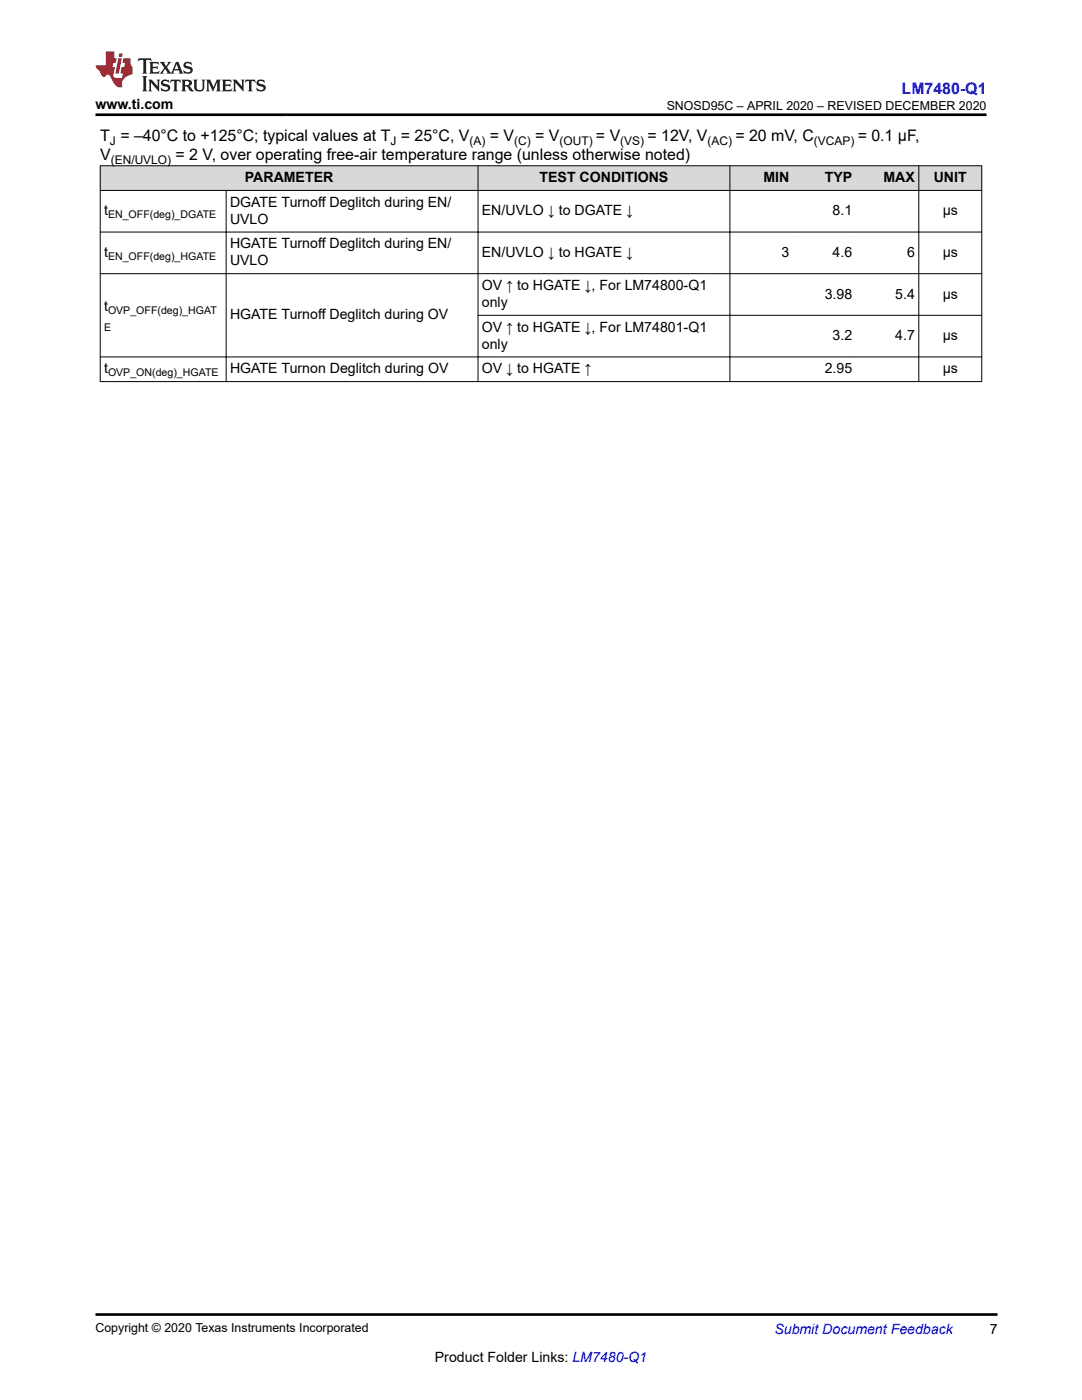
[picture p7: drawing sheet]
<svg xmlns="http://www.w3.org/2000/svg" width="216mm" height="279mm" viewBox="0 0 216 279" stroke-linecap="round" stroke-linejoin="round" font-family="sans-serif">
<defs><g id="words">
<text font-size="3.2" fill="#00f" x="179.9" y="18.7">LM7480-Q1</text>
<g font-size="3.2">
<text x="20" y="28.2">T = –40°C to +125°C; typical values at T = 25°C, V</text>
<text x="97.8" y="28.2">= V</text>
<text x="106.8" y="28.2">= V</text>
<text x="118.9" y="28.2">= V</text>
<text x="129.2" y="28.2">= 12V, V</text>
<text x="146.7" y="28.2">= 20 mV, C</text>
<text x="171.1" y="28.2">= 0.1 µF,</text>
<text x="20" y="32">V</text>
<text x="35" y="32">= 2 V, over operating free-air temperature range (unless otherwise noted)</text>
</g>
<g font-size="2.8">
<text x="19.1" y="21.8">www.ti.com</text>
<text x="45.9" y="41.3">DGATE Turnoff Deglitch during EN/</text>
<text x="48.9" y="36.4">PARAMETER</text>
<text x="107.7" y="36.4">TEST CONDITIONS</text>
<text x="152.3" y="36.4">MIN</text>
<text x="164.6" y="36.4">TYP</text>
<text x="176.3" y="36.4">MAX</text>
<text x="186.3" y="36.4">UNIT</text>
<text x="20.8" y="43">t</text>
<text x="45.9" y="44.7">UVLO</text>
<text x="96.2" y="43">EN/UVLO ↓ to DGATE ↓</text>
<text x="166.1" y="43">8.1</text>
<text x="188.1" y="43">µs</text>
<text x="20.8" y="51.3">t</text>
<text x="45.9" y="49.6">HGATE Turnoff Deglitch during EN/</text>
<text x="45.9" y="53">UVLO</text>
<text x="96.2" y="51.3">EN/UVLO ↓ to HGATE ↓</text>
<text x="155.9" y="51.3">3</text>
<text x="166.1" y="51.3">4.6</text>
<text x="181" y="51.3">6</text>
<text x="188.1" y="51.3">µs</text>
<text x="96.2" y="57.9">OV ↑ to HGATE ↓, For LM74800-Q1</text>
<text x="164.6" y="59.6">3.98</text>
<text x="178.6" y="59.6">5.4</text>
<text x="188.1" y="59.6">µs</text>
<text x="20.8" y="62">t</text>
<text x="45.9" y="63.7">HGATE Turnoff Deglitch during OV</text>
<text x="96.2" y="61.3">only</text>
<text x="96.2" y="66.2">OV ↑ to HGATE ↓, For LM74801-Q1</text>
<text x="96.2" y="69.6">only</text>
<text x="166.1" y="67.9">3.2</text>
<text x="178.6" y="67.9">4.7</text>
<text x="188.1" y="67.9">µs</text>
<text x="20.8" y="74.5">t</text>
<text x="45.9" y="74.5">HGATE Turnon Deglitch during OV</text>
<text x="96.2" y="74.5">OV ↓ to HGATE ↑</text>
<text x="164.6" y="74.5">2.95</text>
<text x="188.1" y="74.5">µs</text>
<text x="197.5" y="266.1">7</text>
<text x="86.8" y="271.7">Product Folder Links: LM7480-Q1</text>
</g>
<text font-size="2.8" fill="#00f" x="154.5" y="266.2">Submit Document Feedback</text>
<g font-size="2.5">
<text x="133" y="21.9">SNOSD95C – APRIL 2020 – REVISED DECEMBER 2020</text>
<text x="19.1" y="265.9">Copyright © 2020 Texas Instruments Incorporated</text>
</g>
<g font-size="2.4">
<text x="21.9" y="28.9">J</text>
<text x="77.9" y="28.9">J</text>
<text x="93.7" y="28.9">(A)</text>
<text x="102.6" y="28.9">(C)</text>
<text x="111.6" y="28.9">(OUT)</text>
<text x="123.8" y="28.9">(VS)</text>
<text x="141.2" y="28.9">(AC)</text>
<text x="162.4" y="28.9">(VCAP)</text>
<text x="22.1" y="32.7">(EN/UVLO)</text>
</g>
<g font-size="2.1">
<text x="21.6" y="43.5">EN_OFF(deg)_DGATE</text>
<text x="21.6" y="51.8">EN_OFF(deg)_HGATE</text>
<text x="20.8" y="66">E</text>
<text x="21.6" y="62.6">OVP_OFF(deg)_HGAT</text>
<text x="21.6" y="75.1">OVP_ON(deg)_HGATE</text>
</g>
</g></defs>
<g fill="#d8d8d8">
<path d="M20 33.1h175.9v4.9h-175.9z" fill-rule="evenodd"/>
<path d="M20.1 33.1h75.2v4.8h-75.2z" fill-rule="evenodd"/>
<path d="M95.4 33.1h50.2v4.8h-50.2z" fill-rule="evenodd"/>
<path d="M145.7 33.1h12.5v4.8h-12.5z" fill-rule="evenodd"/>
<path d="M158.2 33.1h12.6v4.8h-12.6z" fill-rule="evenodd"/>
<path d="M170.8 33.1h12.5v4.8h-12.5z" fill-rule="evenodd"/>
<path d="M183.4 33.1h12.4v4.8h-12.4z" fill-rule="evenodd"/>
</g>
<g fill="none" stroke="#000" stroke-width=".2">
<path d="M19.9 33.1h176.1M19.9 38h176.1M20 33v43.2M45.1 37.9v38.3M95.4 33v43.2M145.6 33v43.2M183.3 33v43.2M195.9 33v43.2M19.9 46.3h176.1M19.9 54.6h176.1M19.9 76.2h176.1M95.3 62.9h100.7"/>
<path d="M196 71.2h-176.1"/>
</g>
<path d="M27.7 11.6l-.2 .6 .5-.2h.6v.1v2.2l-.2 .4h1l-.2-.4v-2.2v-.1h.5l.5 .2-.1-.6zM29.8 12.4l.2 .3v1.6l-.2 .4h1.9l.1-.6a1.08 1.08 0 0 1-1.3 .2v-.7h.6l.4 .2v-.7l-.4 .2h-.6v-.5l.2-.2a1 1 0 0 1 1 .3l-.1-.5zM31.8 12.4l1 1.1-1 1.2h.9l-.2-.2 .4-.8 .5 .8-.2 .2h1.6l-.2-.2 .1-.5h1l.1 .5-.1 .2h.9l-.2-.4-.8-1.9h-.5l-1 2.1-.8-1.1 .9-1h-.8l.2 .2-.5 .6-.3-.6 .1-.2zM35.2 12.8l.4 1h-.8zM36.8 12.5a.65 .65 0 0 0-.2 .7 .65 .65 0 0 0 .6 .5l.7 .1 .1 .3a.79 .79 0 0 1-.7 .4 .79 .79 0 0 1-.7-.5l.1 .7 .2-.1a.93 .93 0 0 0 1.1 0 .93 .93 0 0 0 .4-.9 1.46 1.46 0 0 0-1.2-.6l-.1-.3a1.09 1.09 0 0 1 1.2 .2l-.2-.6-.1 .1-.6-.2zM28.4 15.2l.2 .4v2.2l-.2 .4h1l-.2-.4v-2.2l.2-.4zM29.6 15.9l.2 .4v1.5l-.2 .4h.8l-.3-.4v-1.3l1.7 1.8v-2l.2-.4h-.8l.2 .2 .1 1.1-1.2-1.3zM32.3 16a.65 .65 0 0 0-.2 .8 .65 .65 0 0 0 .7 .4l.6 .2 .1 .2a.79 .79 0 0 1-.7 .4 .79 .79 0 0 1-.7-.5l.1 .7 .2-.1a.93 .93 0 0 0 1.1 .1 .93 .93 0 0 0 .4-1 1.46 1.46 0 0 0-1.2-.5l-.1-.4a1.09 1.09 0 0 1 1.2 .2l-.2-.6-.1 .1-.6-.1zM34.1 15.9l-.1 .6a.63 .63 0 0 1 .7-.3l.1 1.6-.3 .4h1l-.2-.4v-1.6a.66 .66 0 0 1 .8 .3l-.1-.6zM36.2 15.9l.2 .4v1.5l-.2 .4h.9l-.2-.2v-.7h.5l.1 .2a.79 .79 0 0 0 1.2 .6l-1-.9a.61 .61 0 0 0 .6-.6 .61 .61 0 0 0-.5-.7zM36.9 16.2h.2a.47 .47 0 0 1 .5 .1 .47 .47 0 0 1 .1 .5l-.2 .1-.6 .1zM38.5 15.9l.2 .2a2.27 2.27 0 0 0 .4 2 1.04 1.04 0 0 0 1.7-.7v-1.3l.2-.2h-.8l.2 .4v1.1a.6 .6 0 0 1-.6 .6 .6 .6 0 0 1-.6-.6v-1.1l.3-.4zM41.1 15.9l.2 .4v1.5l-.2 .4h.7l-.2-.4v-1.4l.9 1.9 .8-1.9v1.4l-.2 .4h1l-.3-.4v-1.5l.3-.4h-.8l-.7 1.5-.7-1.5zM44.3 15.9l.2 .4v1.5l-.2 .4h1.9l.1-.6a1.09 1.09 0 0 1-1.3 .2v-.7h.6l.4 .2v-.6l-.4 .2h-.6v-.6l.2-.1a1.01 1.01 0 0 1 1 .3l-.1-.6zM46.4 15.9l.3 .4v1.5l-.3 .4h.8l-.2-.4v-1.3l1.6 1.8v-2l.2-.4h-.7l.2 .2v1.1l-1.2-1.3zM49 15.9l-.1 .6a.63 .63 0 0 1 .8-.3v1.6l-.3 .4h1l-.2-.4v-1.6a.66 .66 0 0 1 .8 .3l-.1-.6zM51.4 16a.65 .65 0 0 0-.2 .8 .65 .65 0 0 0 .6 .4l.6 .2 .2 .2a.79 .79 0 0 1-.8 .4 .79 .79 0 0 1-.6-.5l.1 .7 .2-.1a.93 .93 0 0 0 1 .1 .93 .93 0 0 0 .5-1 1.46 1.46 0 0 0-1.3-.5l-.1-.4a1.09 1.09 0 0 1 1.3 .2l-.2-.6-.2 .1-.5-.1z" fill="#231f20"/>
<path d="M21.1 10.3v2.7h-2v.4l.9 1a.95 .95 0 0 0 .9 .9 .59 .59 0 0 1 .6-.4 .59 .59 0 0 1 .5 .3l.4 .8a1.59 1.59 0 0 0 2.1 1.4 1.61 1.61 0 0 1 1-2.3l1-.3-.1-1.5a1.59 1.59 0 0 1-.4-1.7h-1.4l-.2 .9h.5l-.1 .9h-.5l-.2 .9v.3l.4 .1-.2 .9h-.6a.73 .73 0 0 1-1.1-.7l.3-1.5h-.5l.2-.9h.5l.2-.9h-.5v-1.3zM23.6 11.6l-.6 3.1h.7l.6-3.1zM23.8 10.7l-.1 .6h.7l.1-.6z" fill="#ed1c24"/>
<path d="M19.1 22.9h177.8M19 262.3h180" fill="none" stroke="#000" stroke-width=".53"/>
<use href="#words"/>
</svg>
